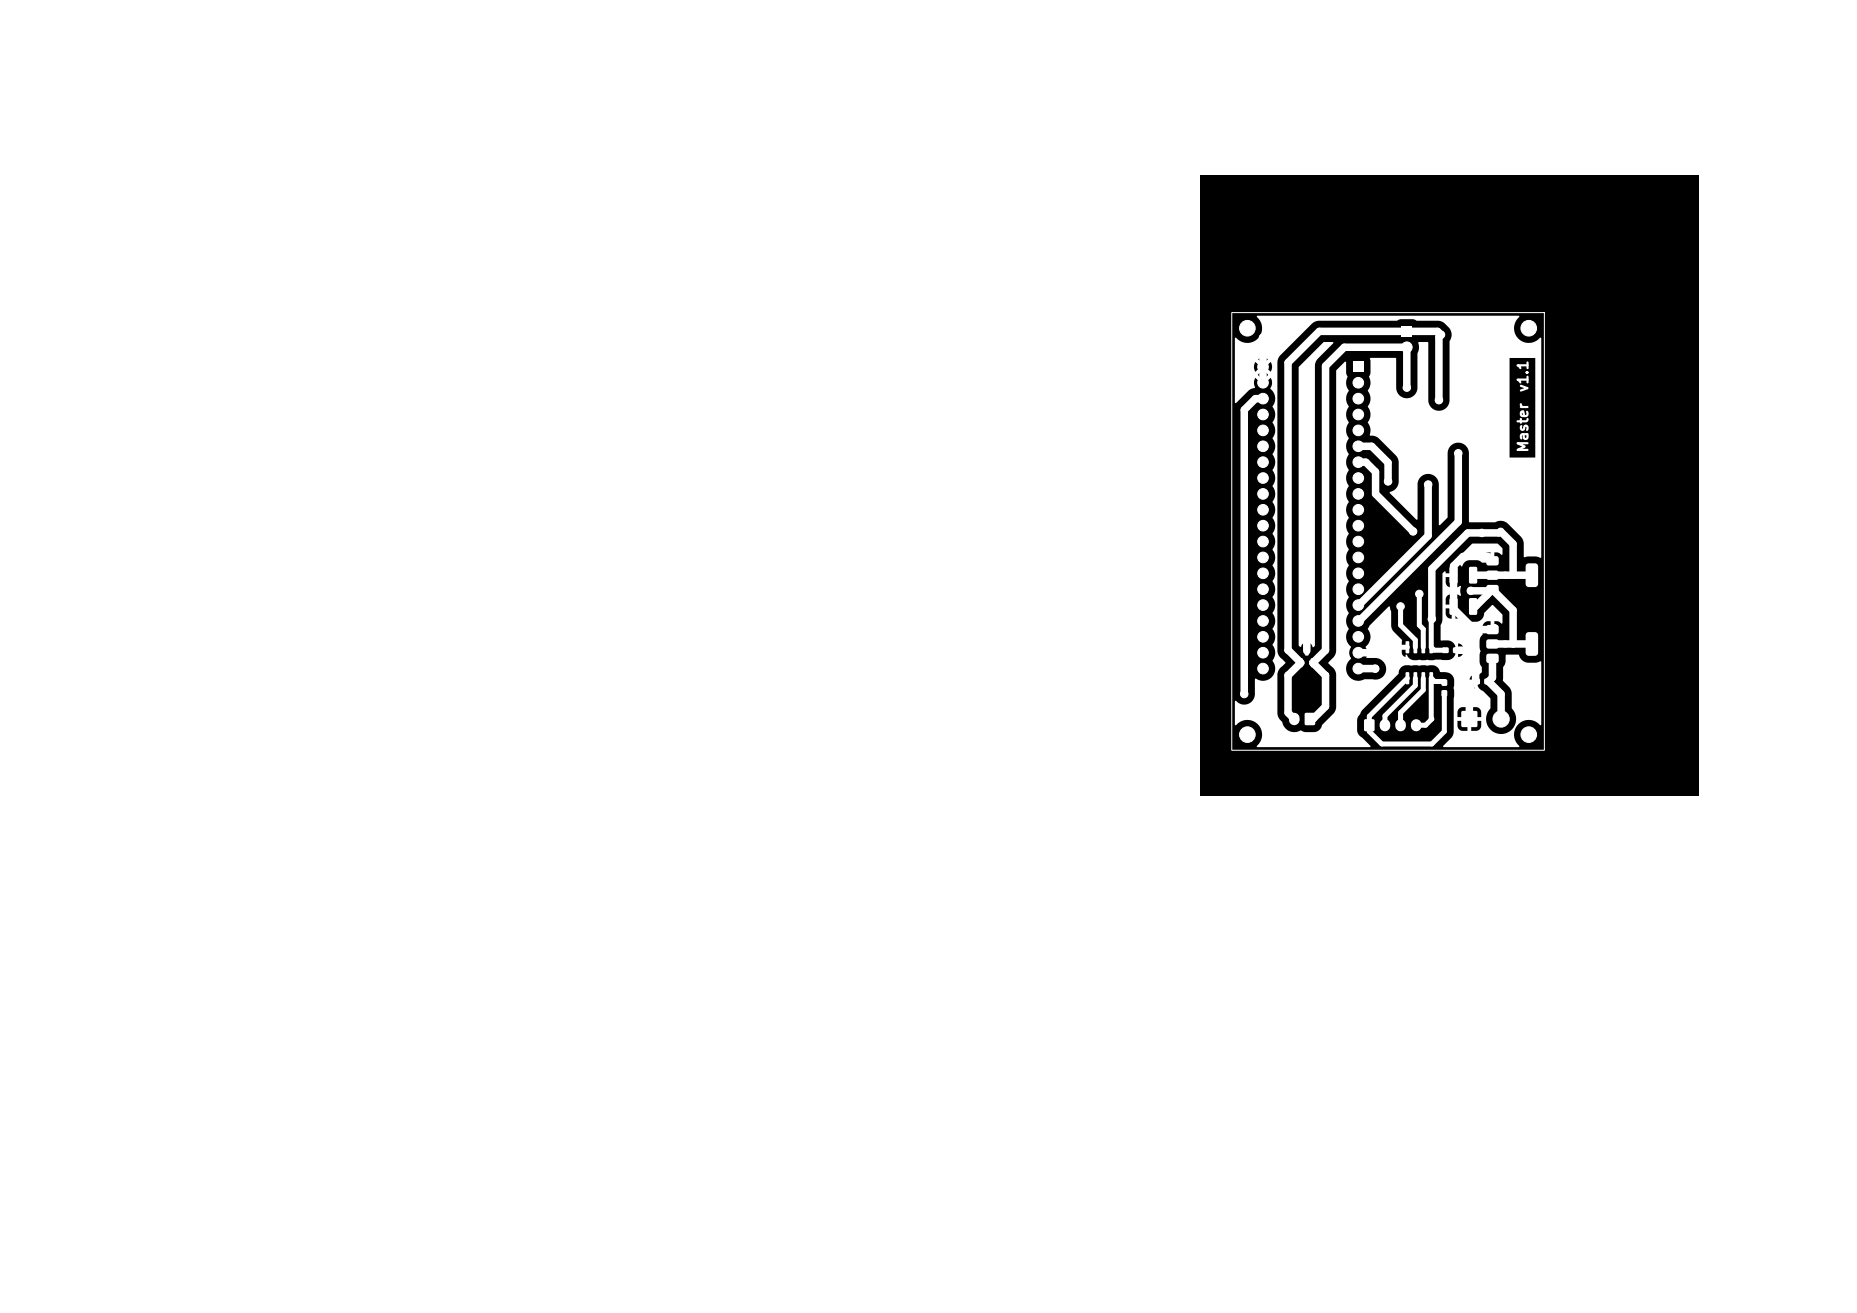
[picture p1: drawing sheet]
<svg xmlns="http://www.w3.org/2000/svg" width="297mm" height="210mm" viewBox="0 0 297 210" stroke-linecap="round" stroke-linejoin="round" font-family="sans-serif">
<defs><g id="words">
<g font-size="1.6" fill="#fff">
<text x="244.8" y="62.9" transform="rotate(-90 244.8 62.9)">v1.1</text>
<text x="244.8" y="72.5" transform="rotate(-90 244.8 72.5)">Master</text>
</g>
</g></defs>
<path d="M192 28h79.7v99.2h-79.7z" fill="#000"/>
<path d="M233.8 113.8h2.4v2.4h-2.4z" fill="#fff"/>
<circle cx="240.1" cy="115" r="1.3" fill="#fff" stroke="#fff" stroke-width=".16"/>
<path d="M218.2 115.1h1.6v1.8h-1.6z" fill="#fff"/>
<path d="M221.5 115.9v.2M224 115.9v.2M226.5 115.9v.2" fill="none" stroke="#fff" stroke-width="1.7"/>
<path d="M208.7 114.1h1.6v1.8h-1.6z" fill="#fff"/>
<path d="M207 114.9v.3" fill="none" stroke="#fff" stroke-width="1.7"/>
<path d="M216.4 57.8h1.7v1.7h-1.7z" fill="#fff"/>
<g fill="#fff" stroke="#fff" stroke-width=".16">
<circle cx="217.2" cy="61.2" r=".85"/>
<circle cx="217.2" cy="63.8" r=".85"/>
<circle cx="217.2" cy="66.3" r=".85"/>
<circle cx="217.2" cy="68.8" r=".85"/>
<circle cx="217.2" cy="71.4" r=".85"/>
<circle cx="217.2" cy="73.9" r=".85"/>
<circle cx="217.2" cy="76.5" r=".85"/>
<circle cx="217.2" cy="79" r=".85"/>
<circle cx="217.2" cy="81.5" r=".85"/>
<circle cx="217.2" cy="84.1" r=".85"/>
<circle cx="217.2" cy="86.6" r=".85"/>
<circle cx="217.2" cy="89.2" r=".85"/>
<circle cx="217.2" cy="91.7" r=".85"/>
<circle cx="217.2" cy="94.2" r=".85"/>
<circle cx="217.2" cy="96.8" r=".85"/>
<circle cx="217.2" cy="99.3" r=".85"/>
<circle cx="217.2" cy="101.9" r=".85"/>
<circle cx="217.2" cy="104.4" r=".85"/>
<circle cx="217.2" cy="106.9" r=".85"/>
<circle cx="202" cy="106.9" r=".85"/>
<circle cx="202" cy="104.4" r=".85"/>
<circle cx="202" cy="101.9" r=".85"/>
<circle cx="202" cy="99.3" r=".85"/>
<circle cx="202" cy="96.8" r=".85"/>
<circle cx="202" cy="94.2" r=".85"/>
<circle cx="202" cy="91.7" r=".85"/>
<circle cx="202" cy="89.2" r=".85"/>
<circle cx="202" cy="86.6" r=".85"/>
<circle cx="202" cy="84.1" r=".85"/>
<circle cx="202" cy="81.5" r=".85"/>
<circle cx="202" cy="79" r=".85"/>
<circle cx="202" cy="76.5" r=".85"/>
<circle cx="202" cy="73.9" r=".85"/>
<circle cx="202" cy="71.4" r=".85"/>
<circle cx="202" cy="68.8" r=".85"/>
<circle cx="202" cy="66.3" r=".85"/>
<circle cx="202" cy="63.8" r=".85"/>
<circle cx="202" cy="61.2" r=".85"/>
<circle cx="202" cy="58.7" r=".85"/>
</g>
<path d="M224.2 52.2h1.7v1.7h-1.7z" fill="#fff"/>
<circle cx="225" cy="55.5" r=".85" fill="#fff" stroke="#fff" stroke-width=".16"/>
<g fill="#fff">
<path d="M230.7 103.6h.9v.8h-.9z"/>
<path d="M232.4 103.6h1v.8h-1z"/>
<path d="M230.6 108.7h.8v.9h-.8z"/>
<path d="M230.6 110.4h.8v1h-.8z"/>
<path d="M228.7 102.6h.5v1.8l-.1 .1-.5-.1z"/>
<path d="M227.4 102.6h.5v1.8l-.1 .1-.5-.1z"/>
<path d="M226.1 102.6h.6v1.8l-.1 .1-.5-.1z"/>
<path d="M224.8 102.6h.6v1.8l-.1 .1-.5-.1z"/>
<path d="M224.8 107.5l.6 .1v1.7l-.1 .1h-.5z"/>
<path d="M226.1 107.5l.6 .1v1.7l-.1 .1h-.5z"/>
<path d="M227.4 107.5l.5 .1v1.7l-.1 .1h-.5z"/>
<path d="M228.7 107.5l.5 .1v1.7l-.1 .1h-.5z"/>
<path d="M235 95.7h1l.2 .1 .1 2.3-.2 .2-.9 .1-.2-.2z"/>
<path d="M231.9 95.7h1l.2 .1v2.3l-.1 .2-.9 .1-.3-.2z"/>
<path d="M235 90.7h1l.2 .1 .1 2.3-.2 .2-.9 .1-.2-.2z"/>
<path d="M231.9 90.7h1l.2 .1v2.3l-.1 .2-.9 .1-.3-.2z"/>
<path d="M237.8 100.1l.3-.1h1.4l.2 .3-.1 1-.3 .2-1.4-.1-.2-.3z"/>
<path d="M237.8 102.4l.3-.1h1.4l.2 .3-.1 1-.3 .2-1.4-.1-.2-.3z"/>
<path d="M244.1 101.2l.3-.1h1.1l.4 .3 .1 3-.3 .4-1.3 .1-.3-.3-.1-3z"/>
<path d="M237.8 104.7l.3-.1h1.4l.2 .3-.1 1-.3 .2-1.4-.1-.2-.3z"/>
<path d="M237.8 89.1l.3-.1h1.4l.2 .3-.1 1-.3 .2-1.4-.1-.2-.3z"/>
<path d="M237.8 91.4l.3-.1h1.4l.2 .3-.1 1-.3 .2-1.4-.1-.2-.3z"/>
<path d="M244.1 90.2l.3-.1h1.1l.4 .3 .1 3-.3 .4-1.3 .1-.3-.3-.1-3z"/>
<path d="M237.8 93.7l.3-.1h1.4l.2 .3-.1 1-.3 .2-1.4-.1-.2-.3z"/>
<path d="M237.4 108.6h1v.8h-1z"/>
<path d="M235.7 108.6h.9v.8h-.9z"/>
<path d="M207.8 105.3l.5 .1 .1 1.2-.1 .1-.5-.1z"/>
<path d="M209.7 105.3l.5 .1 .1 1.2-.1 .1-.5-.1z"/>
<path d="M208.7 103.4l.6 .1v1.2l-.1 .2-.5-.1z"/>
</g>
<g fill="#fff" stroke="#fff" stroke-width=".16">
<circle cx="244.5" cy="52.5" r="1.25"/>
<circle cx="199.5" cy="52.5" r="1.25"/>
<circle cx="244.5" cy="117.5" r="1.25"/>
<circle cx="199.5" cy="117.5" r="1.25"/>
<circle cx="235.2" cy="94.5" r=".6"/>
<circle cx="233.2" cy="72.5" r=".6"/>
<circle cx="228.4" cy="77.5" r=".6"/>
<circle cx="221" cy="60" r=".6"/>
<circle cx="209" cy="59" r=".6"/>
<circle cx="243.1" cy="77.4" r=".6"/>
<circle cx="236" cy="101" r=".6"/>
<circle cx="223" cy="104" r=".6"/>
<circle cx="202" cy="54" r=".6"/>
<circle cx="229" cy="99" r=".6"/>
<circle cx="199" cy="111" r=".6"/>
<circle cx="219.9" cy="106.9" r=".6"/>
<circle cx="237" cy="85.2" r=".6"/>
<circle cx="222" cy="77" r=".6"/>
<circle cx="224" cy="97" r=".6"/>
<circle cx="227" cy="95" r=".6"/>
<circle cx="226" cy="85" r=".6"/>
<circle cx="225" cy="62" r=".6"/>
<circle cx="230.1" cy="64" r=".6"/>
<circle cx="230.5" cy="53.5" r=".6"/>
</g>
<g fill="none" stroke="#fff" stroke-width="1.2">
<path d="M202 54v7.2M209 59v45.1M202 63.8h-1.2l-1.8 1.8v45.4M217.1 71.4h2.3l2.6 2.6v3M217.2 73.9h1.2l1.6 1.6v3.5l6 6M221 60v2l7 7h8l7.1 7.1v1.3M225 62v-6.5h-10l-3 3v45.5l-2 2 2 2v5l-2 2h-.5M228.4 77.5v8.2l-11.2 11.1M230.1 64v-10.1l.4-.4-.6-.5h-18.9l-5 5v46l2.1 2-2.1 2v6l1 1M233.2 72.5v11l-15.8 15.8h-.2M235.2 94.5h3.3M235.6 97h.4l2.7-2.7 3.3 3.3v5.4"/>
<path d="M235.6 92h9.4M238.7 89.7l-.7-.7h-4l-1.5 1.5v6.9l3.5 3.5M242 92v-5l-2-2-.2 .2h-5l-5.8 5.8v8M217.2 106.9l2.8 .1M223 104l-.4 .4h-5.4M233.1 104h2.9M236 100.9v8.1l-1 1v5M238.7 103h6.3M238.7 105.3v3.1l-.6 .6 2 2v4M239 100.4l-.3 .3h-2.5l-.2 .2"/>
</g>
<path d="M224 97v3l2.4 2.4v1.1M227 95v5l.6 .6v2.9M229 99l-.1 .1v4.4l.5 .5h1.6M225.1 103.5h-1.6l-.5 .5M225.1 108.5l-6.1 6.1v2.4l2 2h8l2-2v-5.9M226.4 108.5v1.1l-4.9 4.9v1.5M227.6 108.5v1.9l-3.6 3.6v2M231 109h-1.6l-.5-.5v6.4l.1 .1-1 1h-1.5" fill="none" stroke="#fff" stroke-width=".8"/>
<g fill="#fff">
<path d="M197.5 54h.2a2.38 2.38 0 0 0 3.5 .2 2.38 2.38 0 0 0-.2-3.6l.1-.1h41.8l.1 .2a2.38 2.38 0 0 0-.2 3.5 2.38 2.38 0 0 0 3.6-.2l.1 .1v19.1h-1v-15.9h-4.1v15.9h5.1v15.9l-.1 .1h-.2a3 3 0 0 0-1.8-.2l-.7 .1v-2.2l-.3-.8-2.5-2.5a1.75 1.75 0 0 0-1.8-.1h-4.1l-.1-11.3a1.7 1.7 0 0 0-1.7-1.4 1.7 1.7 0 0 0-1.7 1.6v10.3l-1.2 1.3-.2-.1v-6.5a1.7 1.7 0 0 0-1.7-1.6 1.7 1.7 0 0 0-1.7 1.6l-.1 5.7-4.3-4.2v-.2a1.75 1.75 0 0 0 1.4-1.6v-3.2a1.7 1.7 0 0 0-.6-1.2l-2.5-2.5a1.98 1.98 0 0 0-1.5-.5v-.1a2.47 2.47 0 0 0-.3-2 2.06 2.06 0 0 0 0-2.6 2.06 2.06 0 0 0 0-2.5 2.21 2.21 0 0 0 .2-2.3l.2-.6v-2.3h4l.1 5a1.7 1.7 0 0 0 1.8 1.4 1.7 1.7 0 0 0 1.6-1.6v-5.6a2.82 2.82 0 0 0 .2-1.8h1.4l.1 .1v9.3a1.7 1.7 0 0 0 1.7 1.6 1.7 1.7 0 0 0 1.7-1.6v-9.5a1.74 1.74 0 0 0-.2-2.3l-.5-.5a1.69 1.69 0 0 0-1.3-.5h-3.2l-.7-.3-1.9 .1-.6 .2h-12.3a1.7 1.7 0 0 0-1.4 .6l-5 5-.3 .5-.1 .5v46.4a1.72 1.72 0 0 0 .8 1.1l.5 .6-.5 .6a1.7 1.7 0 0 0-.8 1.3v6a2.33 2.33 0 0 0 .8 1.6 2.04 2.04 0 0 0 3 1.3l.6 .3h1.6a1.42 1.42 0 0 0 1.2-1.2l1.8-1.8 .3-.6 .1-5.6a1.71 1.71 0 0 0-.8-1.3l-.5-.6 1-1.1 .3-.8v-44.8l1.4-1.5 .2 .2v1.7l.2 .5a2.09 2.09 0 0 0 .2 2.3 2.06 2.06 0 0 0 0 2.5 2.06 2.06 0 0 0 0 2.6 2.06 2.06 0 0 0 0 2.5 2.06 2.06 0 0 0 0 2.6 2.06 2.06 0 0 0 0 2.5 2.06 2.06 0 0 0 0 2.5 2.06 2.06 0 0 0 0 2.6 2.06 2.06 0 0 0 0 2.5 2.06 2.06 0 0 0 0 2.6 2.06 2.06 0 0 0 0 2.5 2.06 2.06 0 0 0 0 2.5 2.06 2.06 0 0 0 0 2.6 2.06 2.06 0 0 0 0 2.5 2.06 2.06 0 0 0 0 2.6 2.06 2.06 0 0 0 0 2.5 2.07 2.07 0 0 0 .4 2.9 1.64 1.64 0 0 0 0 1.9 1.97 1.97 0 0 0-.5 2.6 1.97 1.97 0 0 0 2.6 .6h1.4a1.73 1.73 0 0 0 2.1-1.5 1.73 1.73 0 0 0-1.9-1.9h-1.2l-.1-.1a1.68 1.68 0 0 0-.1-1.7 2.04 2.04 0 0 0 .4-2.8l.3-.6 3.1-3 .3 .8v2.3l.1 .5 .3 .4 1.3 1.3v.9l.6 .1v.5h-.6v.6l.2 .4 .2 .2 .2 .1v-.3l.1-.1a1.58 1.58 0 0 0 2.1 .8l4.7 .1a1.71 1.71 0 0 0 .6-2.9l-.6-.3-1.2 .1-.1-.2v-2.3l.3-.9v-7.4l.4-.3 .1 .3h1.2l.1 .3 .3 .1v1.9h-.6v-1.7h-1v.9a.86 .86 0 0 0 1 .8l.8-.1 .5-.2 .2 .1a2.19 2.19 0 0 0 0 1.4l-.2 .1-.3-.2h-.4v1.6h-.6v-1.6h-.2a.85 .85 0 0 0-.8 .7v.9h1.6v2.3h-.6v-1.7h-1v.9a.86 .86 0 0 0 1 .8l1-.1 .5-.5h.2a1.4 1.4 0 0 0 1.2 1.1 2.39 2.39 0 0 0 1.6-.2 1.52 1.52 0 0 0 .7-1.3l1.3-1.2 1.6 1.5v1.3l-.1 .1-.5-.3h-.7v1h-.6v-1a1.03 1.03 0 0 0-1.3 1h1.9v.2l-.3 .1-.1 .3h-1.5a.58 .58 0 0 1-.2 .8l-.3 .6v1.3l-2.6-.1a.83 .83 0 0 0-.8-.7v.8h3.4l.2 .4-.1 .2h-3.5v.8a.83 .83 0 0 0 .8-.8h2.7l-.1 .4v1.2l.4 .8v.8l-.5 .4-.2 .8h-.4v-.8a.83 .83 0 0 0-.9 .8h1.3v.8l.3 .6h-.7v-.8h-.9a.83 .83 0 0 0 .9 .8h.7l.6 .4 1.2 1.2-.1 1.6-.3 .6h-1.1l-.1-.4-.5-.4h-1v1.3h-.6v-1.3h-.8a.85 .85 0 0 0-.8 .8v.8h1.3v.6h-1.3v.9l.2 .5 .5 .2h.9v-1.3h.6v1.3h.8a.85 .85 0 0 0 .8-.8v-.8h-1.3v-.6h1.3v-.8h1.1a2.41 2.41 0 0 0 .8 3.1 2.41 2.41 0 0 0 3.2-.5 2.41 2.41 0 0 0-.2-3.2v-2.4a1.7 1.7 0 0 0-.6-1.2l-.8-.8v-2.2l.3-.6 .1-1.3 2-.1 .2 .1a1.58 1.58 0 0 0 1.4 1.2 3 3 0 0 0 1.8-.2h.2l.1 .1v10l-.2 .1a2.38 2.38 0 0 0-3.5-.2 2.38 2.38 0 0 0 .2 3.6l-.1 .1h-12.1v-.2l1.3-1.3 .4-.6 .1-8.8a1.43 1.43 0 0 0-1.5-1.1h-.7l-.1-.1a1.43 1.43 0 0 0-2-.9l-3.5-.1a1.34 1.34 0 0 0-1.1 1.4l-5.8 5.8-.8 1.4v1.8a1.41 1.41 0 0 0 .8 1.2l1.3 1.3-.1 .2h-18l-.1-.2a2.38 2.38 0 0 0 .2-3.5 2.38 2.38 0 0 0-3.6 .2l-.1-.1v-3.7l.2-.1a1.7 1.7 0 0 0 1.8 .5 1.7 1.7 0 0 0 1.2-1.5v-2.4l.1-.2a1.98 1.98 0 0 0 2.6-.2 1.98 1.98 0 0 0 .1-2.6 2.06 2.06 0 0 0 0-2.6 2.06 2.06 0 0 0 0-2.5 2.06 2.06 0 0 0 0-2.6 2.06 2.06 0 0 0 0-2.5 2.06 2.06 0 0 0 0-2.5 2.06 2.06 0 0 0 0-2.6 2.06 2.06 0 0 0 0-2.5 2.06 2.06 0 0 0 0-2.6 2.06 2.06 0 0 0 0-2.5 2.06 2.06 0 0 0 0-2.5 2.06 2.06 0 0 0 0-2.6 2.06 2.06 0 0 0 0-2.5 2.06 2.06 0 0 0 0-2.6 2.06 2.06 0 0 0 0-2.5 2.06 2.06 0 0 0 0-2.5 2.06 2.06 0 0 0 0-2.6 2.06 2.06 0 0 0-.3-2.9 1.49 1.49 0 0 0 0-1.7l-.7 .7-.2-.3-.2-.1 .7-.7-.7-.8 .2-.1 .2-.3 .7 .6a1.45 1.45 0 0 0 0-1.5l-.7 .7-.2-.3-.2-.1 .7-.8a1.44 1.44 0 0 0-1.6 .1l.7 .7-.3 .2-.1 .2-.7-.7a1.45 1.45 0 0 0 0 1.6l.7-.7 .1 .2 .3 .2-.7 .7 .7 .8-.3 .2-.1 .2-.7-.6a2.26 2.26 0 0 0-.1 1.5l-.8 .3-2.2 2.1h-.2z"/>
<path d="M211.7 54.7h1.4l.2 .2-2.4 2.4a1.71 1.71 0 0 0-.6 1.4v44.5l-.2 .3-.2-.1a.76 .76 0 0 0-.6-.6v1.2l-.1 .1h-.5v-1.3a.76 .76 0 0 0-.6 .6l-.1 .1-.3-.3v-44.4z"/>
<path d="M232.6 89.8l2.9-2.9h4l.8 .8v.9l-.1 .1a1.51 1.51 0 0 0-1.2-.3v1h-.6v-1a1.03 1.03 0 0 0-1.3 1h1.9v.2l-.3 .1-.1 .3h-1.6l-.3-.3a2.39 2.39 0 0 0-1.6-.2 1.65 1.65 0 0 0-1.3 1.1h-.1a1.06 1.06 0 0 0-1.1-.6z"/>
</g>
<path d="M197 50h50v70h-50z" fill="none" stroke="#fff" stroke-width=".16"/>
<use href="#words"/>
</svg>
